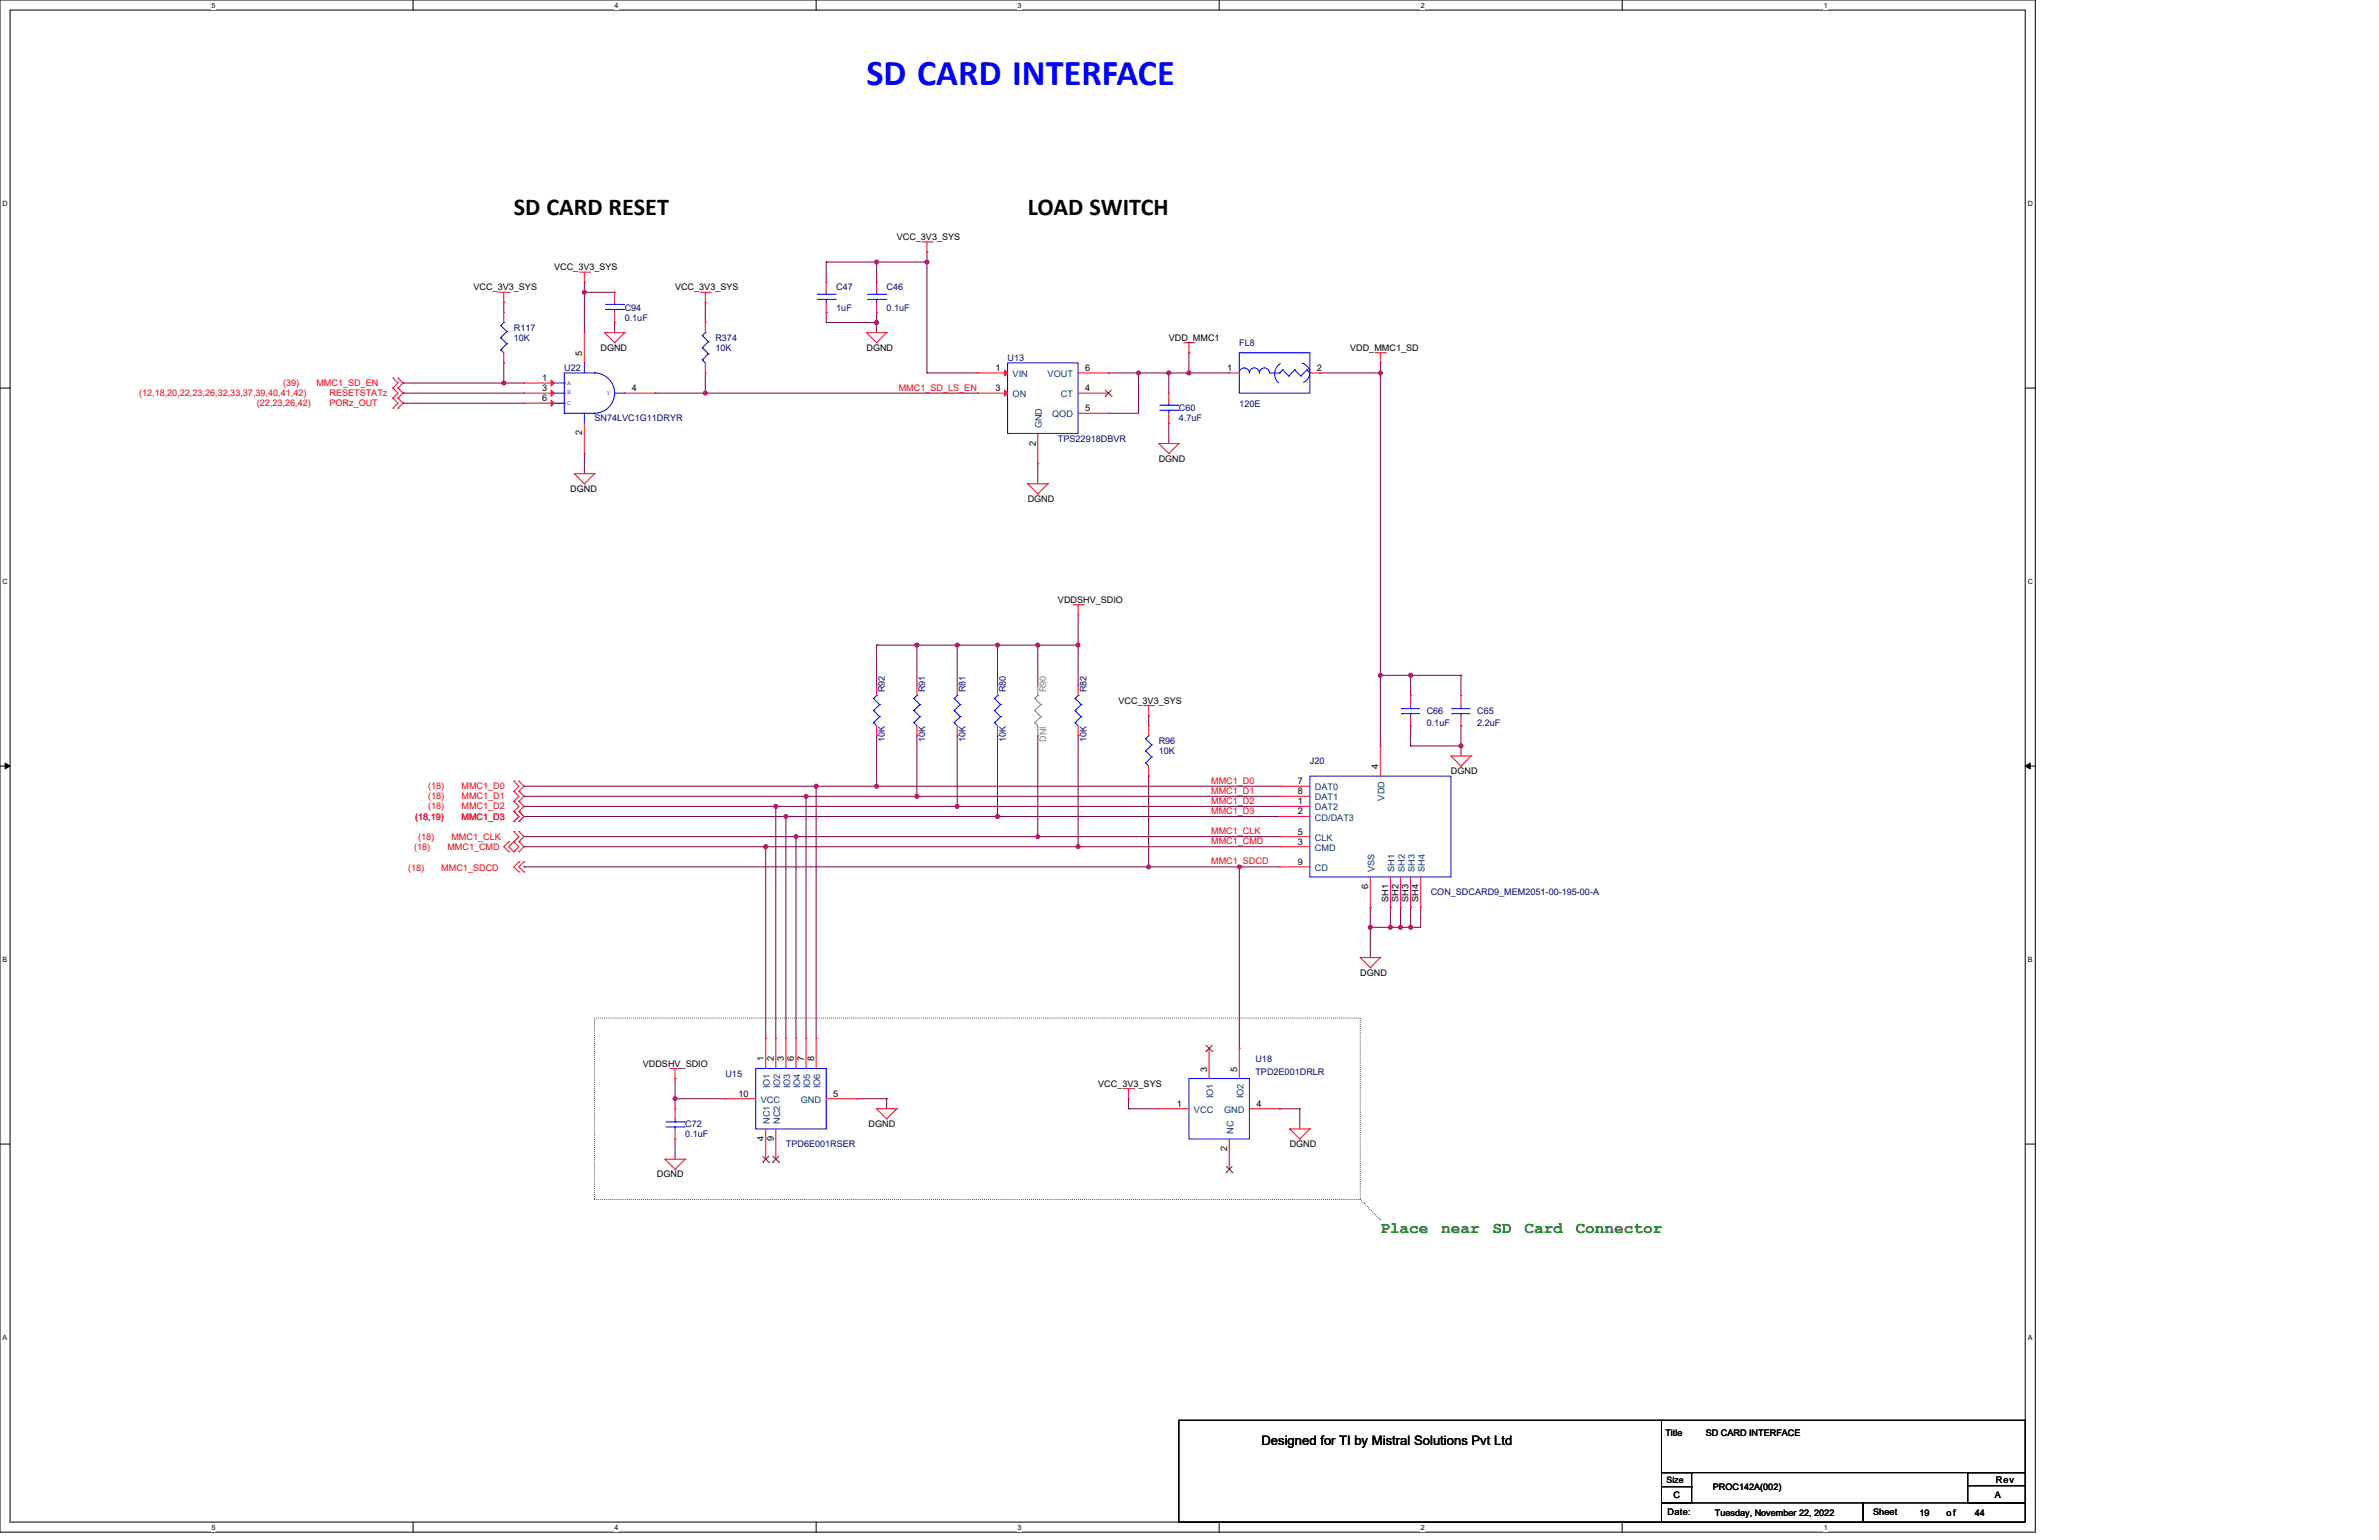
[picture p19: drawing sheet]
<svg xmlns="http://www.w3.org/2000/svg" width="432mm" height="279mm" viewBox="0 0 432 279" stroke-linecap="round" stroke-linejoin="round" font-family="sans-serif">
<defs><g id="words">
<text font-size="6.6" fill="#00f" x="157.3" y="15.4">SD CARD INTERFACE</text>
<g font-size="4.4">
<text x="93.3" y="38.9">SD CARD RESET</text>
<text x="186.5" y="38.9">LOAD SWITCH</text>
</g>
<g font-size="2.9" fill="#008000">
<text x="250.5" y="223.7">Place</text>
<text x="261.6" y="223.7">near</text>
<text x="270.9" y="223.7">SD</text>
<text x="276.7" y="223.7">Card</text>
<text x="286" y="223.7">Connector</text>
</g>
<text font-size="2.4" x="229" y="262.2">Designed for TI by Mistral Solutions Pvt Ltd</text>
<g font-size="1.6">
<text x="162.8" y="43.5">VCC_3V3_SYS</text>
<text x="86" y="52.7">VCC_3V3_SYS</text>
<text x="100.6" y="49">VCC_3V3_SYS</text>
<text x="122.5" y="52.7">VCC_3V3_SYS</text>
<text x="105.7" y="64.6" transform="rotate(-90 105.7 64.6)">5</text>
<text x="109" y="63.7">DGND</text>
<text x="157.3" y="63.7">DGND</text>
<text x="212.1" y="61.8">VDD_MMC1</text>
<text x="245.1" y="63.7">VDD_MMC1_SD</text>
<text x="98.4" y="69.1">1</text>
<text x="98.4" y="71">3</text>
<text x="114.7" y="71">4</text>
<text x="180.7" y="67.3">1</text>
<text x="180.7" y="71">3</text>
<text x="197" y="71">4</text>
<text x="197" y="67.3">6</text>
<text x="222.7" y="67.3">1</text>
<text x="239" y="67.3">2</text>
<text x="98.4" y="72.8">6</text>
<text x="197" y="74.6">5</text>
<text x="105.7" y="79" transform="rotate(-90 105.7 79)">2</text>
<text x="188" y="80.8" transform="rotate(-90 188 80.8)">2</text>
<text x="210.3" y="83.8">DGND</text>
<text x="103.5" y="89.3">DGND</text>
<text x="186.5" y="91.1">DGND</text>
<text x="192" y="109.4">VDDSHV_SDIO</text>
<text x="203" y="127.7">VCC_3V3_SYS</text>
<text x="235.5" y="142.3">7</text>
<text x="250.2" y="139.5" transform="rotate(-90 250.2 139.5)">4</text>
<text x="263.3" y="140.5">DGND</text>
<text x="235.5" y="145.9">1</text>
<text x="235.5" y="147.8">2</text>
<text x="235.5" y="144.1">8</text>
<text x="235.5" y="153.2">3</text>
<text x="235.5" y="151.4">5</text>
<text x="235.5" y="156.9">9</text>
<text x="248.3" y="161.3" transform="rotate(-90 248.3 161.3)">6</text>
<text x="252" y="163.6" transform="rotate(-90 252 163.6)">SH1</text>
<text x="253.8" y="163.6" transform="rotate(-90 253.8 163.6)">SH2</text>
<text x="255.7" y="163.6" transform="rotate(-90 255.7 163.6)">SH3</text>
<text x="257.5" y="163.6" transform="rotate(-90 257.5 163.6)">SH4</text>
<text x="246.9" y="177">DGND</text>
<text x="116.7" y="193.5">VDDSHV_SDIO</text>
<text x="138.6" y="192.6" transform="rotate(-90 138.6 192.6)">1</text>
<text x="140.4" y="192.6" transform="rotate(-90 140.4 192.6)">2</text>
<text x="142.3" y="192.6" transform="rotate(-90 142.3 192.6)">3</text>
<text x="144.1" y="192.6" transform="rotate(-90 144.1 192.6)">6</text>
<text x="145.9" y="192.6" transform="rotate(-90 145.9 192.6)">7</text>
<text x="147.8" y="192.6" transform="rotate(-90 147.8 192.6)">8</text>
<text x="199.3" y="197.2">VCC_3V3_SYS</text>
<text x="219.1" y="194.4" transform="rotate(-90 219.1 194.4)">3</text>
<text x="224.6" y="194.4" transform="rotate(-90 224.6 194.4)">5</text>
<text x="134" y="199">10</text>
<text x="151.2" y="199">5</text>
<text x="213.6" y="200.8">1</text>
<text x="228" y="200.8">4</text>
<text x="138.6" y="207" transform="rotate(-90 138.6 207)">4</text>
<text x="140.4" y="207" transform="rotate(-90 140.4 207)">9</text>
<text x="157.6" y="204.5">DGND</text>
<text x="222.7" y="208.9" transform="rotate(-90 222.7 208.9)">2</text>
<text x="234.1" y="208.1">DGND</text>
<text x="119.2" y="213.6">DGND</text>
<text x="302.3" y="260.6">Title</text>
<text x="309.6" y="260.6">SD CARD INTERFACE</text>
<text x="302.5" y="269">Size</text>
<text x="362.3" y="269">Rev</text>
<text x="302.7" y="274.9">Date:</text>
<text x="303.8" y="271.8">C</text>
<text x="310.9" y="270.3">PROC142A(002)</text>
<text x="311.3" y="275.1">Tuesday, November 22, 2022</text>
<text x="340" y="274.9">Sheet</text>
<text x="348.4" y="275.1">19</text>
<text x="353.3" y="275.1">of</text>
<text x="358.4" y="275.1">44</text>
<text x="362.1" y="271.8">A</text>
</g>
<g font-size="1.6" fill="#000080">
<text x="151.8" y="52.7">C47</text>
<text x="160.9" y="52.7">C46</text>
<text x="93.3" y="60">R117</text>
<text x="113.4" y="56.3">C94</text>
<text x="113.4" y="58.2">0.1uF</text>
<text x="151.8" y="56.3">1uF</text>
<text x="160.9" y="56.3">0.1uF</text>
<text x="93.3" y="61.8">10K</text>
<text x="129.8" y="61.8">R374</text>
<text x="129.8" y="63.7">10K</text>
<text x="182.9" y="65.5">U13</text>
<text x="224.9" y="62.7">FL8</text>
<text x="102.4" y="67.3">U22</text>
<text x="107.9" y="76.5">SN74LVC1G11DRYR</text>
<text x="214" y="74.6">C60</text>
<text x="214" y="76.5">4.7uF</text>
<text x="224.9" y="73.9">120E</text>
<text x="192" y="80.1">TPS22918DBVR</text>
<text x="160.6" y="125.6" transform="rotate(-90 160.6 125.6)">R92</text>
<text x="167.9" y="125.6" transform="rotate(-90 167.9 125.6)">R91</text>
<text x="175.3" y="125.6" transform="rotate(-90 175.3 125.6)">R81</text>
<text x="182.6" y="125.6" transform="rotate(-90 182.6 125.6)">R80</text>
<text x="197.2" y="125.6" transform="rotate(-90 197.2 125.6)">R82</text>
<text x="259" y="129.5">C66</text>
<text x="259" y="131.7">0.1uF</text>
<text x="268.1" y="129.5">C65</text>
<text x="268.1" y="131.7">2.2uF</text>
<text x="160.6" y="134.6" transform="rotate(-90 160.6 134.6)">10K</text>
<text x="167.9" y="134.6" transform="rotate(-90 167.9 134.6)">10K</text>
<text x="175.3" y="134.6" transform="rotate(-90 175.3 134.6)">10K</text>
<text x="182.6" y="134.6" transform="rotate(-90 182.6 134.6)">10K</text>
<text x="197.2" y="134.6" transform="rotate(-90 197.2 134.6)">10K</text>
<text x="210.3" y="135">R96</text>
<text x="210.3" y="136.8">10K</text>
<text x="237.7" y="138.6">J20</text>
<text x="259.7" y="162.4">CON_SDCARD9_MEM2051-00-195-00-A</text>
<text x="131.7" y="195.3">U15</text>
<text x="227.9" y="192.8">U18</text>
<text x="227.9" y="195">TPD2E001DRLR</text>
<text x="124.4" y="204.5">C72</text>
<text x="124.4" y="206.3">0.1uF</text>
<text x="142.6" y="208.1">TPD6E001RSER</text>
</g>
<g font-size="1.6" fill="#f00">
<text x="25.2" y="71.9">(12,18,20,22,23,26,32,33,37,39,40,41,42)</text>
<text x="51.4" y="70.1">(39)</text>
<text x="57.4" y="70.1">MMC1_SD_EN</text>
<text x="59.8" y="71.9">RESETSTATz</text>
<text x="163.1" y="70.9">MMC1_SD_LS_EN</text>
<text x="46.6" y="73.7">(22,23,26,42)</text>
<text x="59.8" y="73.7">PORz_OUT</text>
<text x="77.7" y="143.2">(18)</text>
<text x="83.8" y="143.2">MMC1_D0</text>
<text x="219.8" y="142.2">MMC1_D0</text>
<text x="75.3" y="148.7">(18,19)</text>
<text x="77.7" y="146.9">(18)</text>
<text x="77.7" y="145">(18)</text>
<text x="83.8" y="148.7">MMC1_D3</text>
<text x="83.8" y="146.9">MMC1_D2</text>
<text x="83.8" y="145">MMC1_D1</text>
<text x="219.8" y="145.9">MMC1_D2</text>
<text x="219.8" y="147.7">MMC1_D3</text>
<text x="219.8" y="144">MMC1_D1</text>
<text x="75.2" y="154.2">(18)</text>
<text x="75.9" y="152.4">(18)</text>
<text x="81.2" y="154.2">MMC1_CMD</text>
<text x="81.9" y="152.4">MMC1_CLK</text>
<text x="219.8" y="153.2">MMC1_CMD</text>
<text x="219.8" y="151.3">MMC1_CLK</text>
<text x="74.1" y="158">(18)</text>
<text x="80.1" y="158">MMC1_SDCD</text>
<text x="219.8" y="156.8">MMC1_SDCD</text>
</g>
<g font-size="1.6" fill="#004080">
<text x="183.8" y="68.4">VIN</text>
<text x="190.1" y="68.4">VOUT</text>
<text x="183.8" y="72.1">ON</text>
<text x="189.1" y="77.7" transform="rotate(-90 189.1 77.7)">GND</text>
<text x="191" y="75.7">QOD</text>
<text x="192.5" y="72.1">CT</text>
<text x="238.7" y="143.4">DAT0</text>
<text x="238.7" y="147">DAT2</text>
<text x="238.7" y="148.9">CD/DAT3</text>
<text x="238.7" y="145.2">DAT1</text>
<text x="251.3" y="145.2" transform="rotate(-90 251.3 145.2)">VDD</text>
<text x="238.7" y="154.4">CMD</text>
<text x="238.7" y="152.5">CLK</text>
<text x="238.7" y="158">CD</text>
<text x="249.5" y="158.2" transform="rotate(-90 249.5 158.2)">VSS</text>
<text x="253.1" y="158.2" transform="rotate(-90 253.1 158.2)">SH1</text>
<text x="255" y="158.2" transform="rotate(-90 255 158.2)">SH2</text>
<text x="256.8" y="158.2" transform="rotate(-90 256.8 158.2)">SH3</text>
<text x="258.6" y="158.2" transform="rotate(-90 258.6 158.2)">SH4</text>
<text x="139.7" y="197.4" transform="rotate(-90 139.7 197.4)">IO1</text>
<text x="141.6" y="197.4" transform="rotate(-90 141.6 197.4)">IO2</text>
<text x="143.4" y="197.4" transform="rotate(-90 143.4 197.4)">IO3</text>
<text x="145.2" y="197.4" transform="rotate(-90 145.2 197.4)">IO4</text>
<text x="147.1" y="197.4" transform="rotate(-90 147.1 197.4)">IO5</text>
<text x="148.9" y="197.4" transform="rotate(-90 148.9 197.4)">IO6</text>
<text x="138.1" y="200.1">VCC</text>
<text x="139.7" y="203.9" transform="rotate(-90 139.7 203.9)">NC1</text>
<text x="141.6" y="203.9" transform="rotate(-90 141.6 203.9)">NC2</text>
<text x="145.4" y="200.1">GND</text>
<text x="216.7" y="201.9">VCC</text>
<text x="220.2" y="199.3" transform="rotate(-90 220.2 199.3)">IO1</text>
<text x="222.2" y="201.9">GND</text>
<text x="225.7" y="199.3" transform="rotate(-90 225.7 199.3)">IO2</text>
<text x="223.9" y="205.7" transform="rotate(-90 223.9 205.7)">NC</text>
</g>
<g font-size="1.6" fill="#808080">
<text x="189.9" y="125.6" transform="rotate(-90 189.9 125.6)">R90</text>
<text x="189.9" y="134.6" transform="rotate(-90 189.9 134.6)">DNI</text>
</g>
<g font-size="1.3">
<text x="38.4" y="1.4">5</text>
<text x="111.6" y="1.4">4</text>
<text x="184.7" y="1.4">3</text>
<text x="257.9" y="1.4">2</text>
<text x="331" y="1.4">1</text>
<text x=".5" y="37.3">D</text>
<text x="368" y="37.3">D</text>
<text x=".5" y="105.9">C</text>
<text x="368" y="105.9">C</text>
<text x=".5" y="174.4">B</text>
<text x="368" y="174.4">B</text>
<text x=".5" y="243">A</text>
<text x="368" y="243">A</text>
<text x="38.4" y="277.5">5</text>
<text x="111.6" y="277.5">4</text>
<text x="184.7" y="277.5">3</text>
<text x="257.9" y="277.5">2</text>
<text x="331" y="277.5">1</text>
</g>
<g font-size="1.2" fill="#00f">
<text x="103" y="71.6">B</text>
<text x="103" y="69.9">A</text>
<text x="110.1" y="71.7">Y</text>
<text x="103" y="73.6">C</text>
</g>
</g></defs>
<path d="M0 0h369.4v278h-369.4zM1.8 1.8h365.8v274.3h-365.8z" fill="none" stroke="#000" stroke-width=".18"/>
<g fill="#fff">
<path d="M38.4 .2h.7v1.4h-.7z"/>
<path d="M38.4 276.3h.7v1.5h-.7z"/>
</g>
<path d="M75 0v1.8M75 276.1v1.9" fill="none" stroke="#000" stroke-width=".18"/>
<g fill="#fff">
<path d="M111.6 .2h.7v1.4h-.7z"/>
<path d="M111.6 276.3h.7v1.5h-.7z"/>
</g>
<path d="M148.1 0v1.8M148.1 276.1v1.9" fill="none" stroke="#000" stroke-width=".18"/>
<g fill="#fff">
<path d="M184.7 .2h.7v1.4h-.7z"/>
<path d="M184.7 276.3h.7v1.5h-.7z"/>
</g>
<path d="M221.3 0v1.8M221.3 276.1v1.9" fill="none" stroke="#000" stroke-width=".18"/>
<g fill="#fff">
<path d="M257.9 .2h.7v1.4h-.7z"/>
<path d="M257.9 276.3h.7v1.5h-.7z"/>
</g>
<path d="M294.4 0v1.8M294.4 276.1v1.9" fill="none" stroke="#000" stroke-width=".18"/>
<g fill="#fff">
<path d="M331 .2h.7v1.4h-.7z"/>
<path d="M331 276.3h.7v1.5h-.7z"/>
<path d="M.5 36.1h.9v1.5h-.9z"/>
<path d="M368 36.1h1v1.5h-1z"/>
<path d="M.5 104.7h.9v1.5h-.9z"/>
<path d="M368 104.7h1v1.5h-1z"/>
</g>
<path d="M0 70.4h1.8M367.6 70.4h1.8" fill="none" stroke="#000" stroke-width=".18"/>
<g fill="#fff">
<path d="M.5 173.3h.8v1.4h-.8z"/>
<path d="M368 173.3h.9v1.4h-.9z"/>
</g>
<path d="M0 139h1.8M.9 138.5l.9 .5-.9 .5zM367.6 139l.9-.5v1zM367.6 139h1.8" fill="none" stroke="#000" stroke-width=".18"/>
<path d="M.9 138.5l.9 .5-.9 .5zM367.6 139l.9-.5v1z" fill="#000"/>
<g fill="#fff">
<path d="M.5 241.9h.8v1.4h-.8z"/>
<path d="M368 241.9h.9v1.4h-.9z"/>
</g>
<path d="M0 207.6h1.8M367.6 207.6h1.8" fill="none" stroke="#000" stroke-width=".18"/>
<path d="M107.9 184.7h139v32.9h-139zM246.9 217.6l3.6 3.7M250.5 221.3h.1" fill="none" stroke="#000" stroke-width=".18" stroke-dasharray="0 .4"/>
<path d="M166.4 117h.1M166.4 117h7.3M159.1 133.5h.1M159.1 133.5v9.1" fill="none" stroke="#800040" stroke-width=".18"/>
<circle cx="159.1" cy="142.6" r=".36" fill="#f0f"/>
<circle cx="159.1" cy="142.6" r=".36" fill="none" stroke="#f0f" stroke-width=".18"/>
<path d="M195.7 117h.1M195.7 117v7.4" fill="none" stroke="#800040" stroke-width=".18"/>
<circle cx="195.7" cy="117" r=".36" fill="#f0f"/>
<circle cx="195.7" cy="117" r=".36" fill="none" stroke="#f0f" stroke-width=".18"/>
<path d="M173.7 117h.1M173.7 117v7.4" fill="none" stroke="#800040" stroke-width=".18"/>
<circle cx="173.7" cy="117" r=".36" fill="#f0f"/>
<circle cx="173.7" cy="117" r=".36" fill="none" stroke="#f0f" stroke-width=".18"/>
<path d="M166.4 117h.1M166.4 117v7.4M181.1 117h.1M181.1 117v7.4" fill="none" stroke="#800040" stroke-width=".18"/>
<circle cx="166.4" cy="117" r=".36" fill="#f0f"/>
<circle cx="166.4" cy="117" r=".36" fill="none" stroke="#f0f" stroke-width=".18"/>
<path d="M173.7 117h.1M173.7 117h7.4M195.7 117h.1M195.7 111.6v5.4M166.4 133.5h.1M166.4 133.5v11M181.1 133.5h.1M181.1 133.5v14.6M195.7 133.5h.1M195.7 133.5v20.1" fill="none" stroke="#800040" stroke-width=".18"/>
<circle cx="181" cy="148.1" r=".36" fill="#f0f"/>
<circle cx="181" cy="148.1" r=".36" fill="none" stroke="#f0f" stroke-width=".18"/>
<path d="M173.7 133.5h.1M173.7 133.5v12.8" fill="none" stroke="#800040" stroke-width=".18"/>
<circle cx="173.7" cy="146.3" r=".36" fill="#f0f"/>
<circle cx="173.7" cy="146.3" r=".36" fill="none" stroke="#f0f" stroke-width=".18"/>
<path d="M181.1 117h.1M181.1 117h7.3" fill="none" stroke="#800040" stroke-width=".18"/>
<circle cx="188.4" cy="117" r=".36" fill="#f0f"/>
<circle cx="188.4" cy="117" r=".36" fill="none" stroke="#f0f" stroke-width=".18"/>
<circle cx="181" cy="117" r=".36" fill="#f0f"/>
<circle cx="181" cy="117" r=".36" fill="none" stroke="#f0f" stroke-width=".18"/>
<g fill="none" stroke="#800040" stroke-width=".18">
<path d="M250.5 65.8h.1M250.5 65.8v1.9M159.1 117h.1M159.1 117h7.3M159.1 117v7.4M95.1 151.8h.1M95.1 151.8h49.4M159.1 142.6h.1M159.1 142.6h73.2M166.4 144.5h.1M166.4 144.5h65.9M173.7 146.3h.1"/>
<path d="M173.7 146.3h58.6M181.1 148.1h.1M181.1 148.1h51.2M195.7 153.6h.1M195.7 153.6h36.6"/>
</g>
<circle cx="166.4" cy="144.5" r=".36" fill="#f0f"/>
<circle cx="166.4" cy="144.5" r=".36" fill="none" stroke="#f0f" stroke-width=".18"/>
<path d="M95.1 142.6h.1M95.1 148.1h.1M95.1 146.3h.1M95.1 142.6h53M95.1 148.1h47.5M95.1 146.3h45.7" fill="none" stroke="#800040" stroke-width=".18"/>
<circle cx="140.8" cy="146.3" r=".36" fill="#f0f"/>
<circle cx="140.8" cy="146.3" r=".36" fill="none" stroke="#f0f" stroke-width=".18"/>
<path d="M95.1 144.5h.1M95.1 157.3h.1M95.1 144.5h51.2M95.1 157.3h113.4" fill="none" stroke="#800040" stroke-width=".18"/>
<circle cx="208.5" cy="157.3" r=".36" fill="#f0f"/>
<circle cx="208.5" cy="157.3" r=".36" fill="none" stroke="#f0f" stroke-width=".18"/>
<path d="M91.4 54.9h.1M91.4 54.9v1.8M106.1 51.2h.1M106.1 53h.1M106.1 51.2v9.1M106.1 53h5.5M73.2 71.3h.1M73.2 71.3h21.9" fill="none" stroke="#800040" stroke-width=".18"/>
<circle cx="106.1" cy="53" r=".36" fill="#f0f"/>
<circle cx="106.1" cy="53" r=".36" fill="none" stroke="#f0f" stroke-width=".18"/>
<path d="M111.6 58.5h.1M111.6 58.5v1.8M73.2 73.2h.1M73.2 73.2h21.9M128 71.3h.1M128 67.7h.1M128 71.3h49.4M128 67.7v3.6" fill="none" stroke="#800040" stroke-width=".18"/>
<circle cx="128" cy="71.3" r=".36" fill="#f0f"/>
<circle cx="128" cy="71.3" r=".36" fill="none" stroke="#f0f" stroke-width=".18"/>
<path d="M128 54.9h.1M128 54.9v3.6M150 47.5h.1M150 47.5h9.1M159.1 56.7h.1M159.1 56.7v1.8M106.1 82.3h.1M106.1 82.3v3.7" fill="none" stroke="#800040" stroke-width=".18"/>
<circle cx="159.1" cy="58.5" r=".36" fill="#f0f"/>
<circle cx="159.1" cy="58.5" r=".36" fill="none" stroke="#f0f" stroke-width=".18"/>
<path d="M168.2 45.7h.1M168.2 47.5h.1M168.2 45.7v22" fill="none" stroke="#800040" stroke-width=".18"/>
<circle cx="168.2" cy="47.5" r=".36" fill="#f0f"/>
<circle cx="168.2" cy="47.5" r=".36" fill="none" stroke="#f0f" stroke-width=".18"/>
<path d="M159.1 47.5h.1M159.1 47.5h9.1" fill="none" stroke="#800040" stroke-width=".18"/>
<circle cx="159.1" cy="47.5" r=".36" fill="#f0f"/>
<circle cx="159.1" cy="47.5" r=".36" fill="none" stroke="#f0f" stroke-width=".18"/>
<g fill="none" stroke="#800040" stroke-width=".18">
<path d="M150 58.5h.1M150 58.5h9.1M159.1 58.5h.1M159.1 47.5h.1M159.1 47.5v3.7M159.1 58.5v1.8M168.2 67.7h.1M168.2 67.7h9.2M201.2 67.7h.1M201.2 75h.1M201.2 67.7h5.5M206.7 67.7h.1"/>
<path d="M206.7 67.7v7.3h-5.5M212.1 76.8h.1M212.1 76.8v3.7M215.8 64h.1M215.8 64v3.7M188.4 84.1h.1M188.4 84.1v3.7"/>
</g>
<circle cx="206.6" cy="67.7" r=".36" fill="#f0f"/>
<circle cx="206.6" cy="67.7" r=".36" fill="none" stroke="#f0f" stroke-width=".18"/>
<path d="M150 47.5h.1M150 56.7h.1M150 47.5v3.7M150 56.7v1.8M206.7 67.7h.1M206.7 67.7h5.4M250.5 122.5h.1M250.5 122.5h5.5" fill="none" stroke="#800040" stroke-width=".18"/>
<circle cx="256" cy="122.5" r=".36" fill="#f0f"/>
<circle cx="256" cy="122.5" r=".36" fill="none" stroke="#f0f" stroke-width=".18"/>
<g fill="none" stroke="#800040" stroke-width=".18">
<path d="M250.5 122.5h.1M250.5 122.5v12.8M256 122.5h.1M256 131.7h.1M256 135.3h.1M256 122.5v3.7M256 131.7v3.6M256 122.5h9.2M256 135.3h9.2M265.2 122.5h.1M265.2 131.7h.1M265.2 135.3h.1"/>
<path d="M265.2 122.5v3.7M265.2 131.7v5.5"/>
</g>
<circle cx="265.2" cy="135.3" r=".36" fill="#f0f"/>
<circle cx="265.2" cy="135.3" r=".36" fill="none" stroke="#f0f" stroke-width=".18"/>
<path d="M248.7 164.6h.1M248.7 164.6v3.6M254.2 164.6h.1M254.2 168.2h.1M254.2 164.6v3.6M254.2 168.2h1.8" fill="none" stroke="#800040" stroke-width=".18"/>
<circle cx="256" cy="168.2" r=".36" fill="#f0f"/>
<circle cx="256" cy="168.2" r=".36" fill="none" stroke="#f0f" stroke-width=".18"/>
<circle cx="254.2" cy="168.2" r=".36" fill="#f0f"/>
<circle cx="254.2" cy="168.2" r=".36" fill="none" stroke="#f0f" stroke-width=".18"/>
<path d="M256 164.6h.1M256 164.6v3.6M122.5 195.7h.1M122.5 195.7v3.6" fill="none" stroke="#800040" stroke-width=".18"/>
<circle cx="122.5" cy="199.3" r=".36" fill="#f0f"/>
<circle cx="122.5" cy="199.3" r=".36" fill="none" stroke="#f0f" stroke-width=".18"/>
<path d="M139 153.6h.1M139 153.6v34.8M140.8 146.3h.1M140.8 146.3v42.1M142.6 148.1h.1M142.6 148.1v40.3M144.5 151.8h.1M144.5 151.8v36.6M160.9 199.3h.1M160.9 199.3v1.9M122.5 206.7h.1M122.5 206.7v3.6" fill="none" stroke="#800040" stroke-width=".18"/>
<circle cx="142.6" cy="148.1" r=".36" fill="#f0f"/>
<circle cx="142.6" cy="148.1" r=".36" fill="none" stroke="#f0f" stroke-width=".18"/>
<path d="M148.1 142.6h.1M148.1 142.6v45.8" fill="none" stroke="#800040" stroke-width=".18"/>
<circle cx="148.1" cy="142.6" r=".36" fill="#f0f"/>
<circle cx="148.1" cy="142.6" r=".36" fill="none" stroke="#f0f" stroke-width=".18"/>
<path d="M139 153.6h.1M139 153.6h56.7M122.5 199.3h.1M122.5 199.3h9.2M155.4 199.3h.1M155.4 199.3h5.5" fill="none" stroke="#800040" stroke-width=".18"/>
<circle cx="195.7" cy="153.6" r=".36" fill="#f0f"/>
<circle cx="195.7" cy="153.6" r=".36" fill="none" stroke="#f0f" stroke-width=".18"/>
<circle cx="139" cy="153.6" r=".36" fill="#f0f"/>
<circle cx="139" cy="153.6" r=".36" fill="none" stroke="#f0f" stroke-width=".18"/>
<path d="M140.8 146.3h.1M140.8 146.3h32.9M142.6 148.1h.1M142.6 148.1h38.5M144.5 151.8h.1M144.5 151.8h43.9" fill="none" stroke="#800040" stroke-width=".18"/>
<circle cx="144.5" cy="151.8" r=".36" fill="#f0f"/>
<circle cx="144.5" cy="151.8" r=".36" fill="none" stroke="#f0f" stroke-width=".18"/>
<path d="M146.3 144.5h.1M146.3 144.5v43.9M148.1 142.6h.1M148.1 142.6h11" fill="none" stroke="#800040" stroke-width=".18"/>
<circle cx="146.3" cy="144.5" r=".36" fill="#f0f"/>
<circle cx="146.3" cy="144.5" r=".36" fill="none" stroke="#f0f" stroke-width=".18"/>
<path d="M212.1 67.7h.1M212.1 67.7v3.6M146.3 144.5h.1M146.3 144.5h20.1M122.5 199.3h.1M122.5 199.3v1.9" fill="none" stroke="#800040" stroke-width=".18"/>
<circle cx="212.1" cy="67.7" r=".36" fill="#f0f"/>
<circle cx="212.1" cy="67.7" r=".36" fill="none" stroke="#f0f" stroke-width=".18"/>
<path d="M239.6 67.7h.1M239.6 67.7h10.9M250.5 67.7h.1M250.5 67.7v54.8" fill="none" stroke="#800040" stroke-width=".18"/>
<circle cx="250.5" cy="122.5" r=".36" fill="#f0f"/>
<circle cx="250.5" cy="122.5" r=".36" fill="none" stroke="#f0f" stroke-width=".18"/>
<circle cx="250.5" cy="67.7" r=".36" fill="#f0f"/>
<circle cx="250.5" cy="67.7" r=".36" fill="none" stroke="#f0f" stroke-width=".18"/>
<path d="M215.8 67.7h.1M215.8 67.7h7.3" fill="none" stroke="#800040" stroke-width=".18"/>
<circle cx="215.8" cy="67.7" r=".36" fill="#f0f"/>
<circle cx="215.8" cy="67.7" r=".36" fill="none" stroke="#f0f" stroke-width=".18"/>
<path d="M188.4 117h.1M188.4 117h7.3M188.4 117v7.4M188.4 133.5h.1M188.4 133.5v18.3" fill="none" stroke="#800040" stroke-width=".18"/>
<circle cx="188.4" cy="151.8" r=".36" fill="#f0f"/>
<circle cx="188.4" cy="151.8" r=".36" fill="none" stroke="#f0f" stroke-width=".18"/>
<path d="M73.2 69.5h.1M73.2 69.5h21.9M91.4 65.8h.1M91.4 69.5h.1M91.4 65.8v3.7M188.4 151.8h.1M188.4 151.8h43.9" fill="none" stroke="#800040" stroke-width=".18"/>
<circle cx="91.4" cy="69.5" r=".36" fill="#f0f"/>
<circle cx="91.4" cy="69.5" r=".36" fill="none" stroke="#f0f" stroke-width=".18"/>
<g fill="none" stroke="#800040" stroke-width=".18">
<path d="M118.9 71.3h.1M118.9 71.3h9.1M212.1 67.7h.1M212.1 67.7h3.7M208.5 129.8h.1M208.5 129.8v1.9M95.1 153.6h.1M95.1 153.6h43.9M208.5 140.8h.1M208.5 157.3h.1M208.5 140.8v16.5M208.5 157.3h16.4"/>
<path d="M224.9 157.3h.1M224.9 157.3v32.9M204.8 199.3h.1M204.8 199.3v1.9M204.8 201.2h.1M204.8 201.2h5.5M232.3 201.2h.1M232.3 201.2h3.6M235.9 201.2h.1M235.9 201.2v3.6"/>
</g>
<circle cx="224.9" cy="157.3" r=".36" fill="#f0f"/>
<circle cx="224.9" cy="157.3" r=".36" fill="none" stroke="#f0f" stroke-width=".18"/>
<path d="M224.9 157.3h.1M224.9 157.3h7.4M248.7 168.2h.1M248.7 168.2h5.5M252.4 164.6h.1M252.4 168.2h.1M252.4 164.6v3.6M256 168.2h.1M257.9 164.6h.1M257.9 164.6v3.6h-1.9" fill="none" stroke="#800040" stroke-width=".18"/>
<circle cx="252.4" cy="168.2" r=".36" fill="#f0f"/>
<circle cx="252.4" cy="168.2" r=".36" fill="none" stroke="#f0f" stroke-width=".18"/>
<circle cx="248.7" cy="168.2" r=".36" fill="#f0f"/>
<circle cx="248.7" cy="168.2" r=".36" fill="none" stroke="#f0f" stroke-width=".18"/>
<path d="M248.7 168.2h.1M248.7 168.2v5.5" fill="none" stroke="#800040" stroke-width=".18"/>
<g fill="none" stroke="#f00" stroke-width=".18">
<path d="M90.5 53h1.9M91.4 54.9h.1M91.4 56.7h.1M91.4 53v1.9M91.4 56.7v1.8M92.4 53h.1M105.2 49.4h1.8M106.1 51.2h.1M106.1 49.4v1.8M107 49.4h.1M127.1 53h1.8M128 54.9h.1"/>
<path d="M128 53v1.9M128.9 53h.1M167.3 43.9h1.9M168.2 45.7h.1M168.2 43.9v1.8M169.2 43.9h.1M71.3 70.4h.1M71.3 68.6h.1M71.3 72.2h.1M71.3 74.1h.1M71.3 68.6l.9 .9-.9 .9M71.3 70.4l.9 .9-.9 .9"/>
<path d="M71.3 72.2l.9 1-.9 .9M72.2 68.6h.1M72.2 70.4h.1M72.2 72.2h.1M72.2 74.1h.1M72.2 68.6l1 .9-1 .9M72.2 70.4l1 .9-1 .9M72.2 72.2l1 1-1 .9M91.4 65.8h.1M91.4 64v1.8M109.7 60.3h.1M109.7 60.3h3.7"/>
<path d="M109.7 60.3l1.9 1.9M111.6 62.2h.1M113.4 60.3h.1M113.4 60.3l-1.8 1.9M157.3 60.3h.1M157.3 60.3h3.6M157.3 60.3l1.8 1.9M159.1 62.2h.1M160.9 60.3h.1M160.9 60.3l-1.8 1.9M214.9 62.2h1.8M215.8 64h.1"/>
<path d="M215.8 62.2v1.8M216.7 62.2h.1M249.6 64h1.9M250.5 65.8h.1M250.5 64v1.8M251.5 64h.1M104.2 86h.1M104.2 86h3.7M104.2 86l1.9 1.8M106.1 87.8h.1M107.9 86h.1M107.9 86l-1.8 1.8"/>
<path d="M186.5 87.8h.1M186.5 87.8h3.7M186.5 87.8l1.9 1.8M188.4 89.6h.1M190.2 87.8h.1M190.2 87.8l-1.8 1.8M210.3 80.5h.1M210.3 80.5h3.7M210.3 80.5l1.8 1.8M212.1 82.3h.1M214 80.5h.1M214 80.5l-1.9 1.8"/>
<path d="M194.8 109.7h1.8M195.7 111.6h.1M195.7 109.7v1.9M196.6 109.7h.1M159.1 133.5h.1M159.1 124.4h.1M159.1 124.4v1.8M159.1 131.7v1.8M166.4 133.5h.1M166.4 124.4h.1M166.4 124.4v1.8M166.4 131.7v1.8"/>
<path d="M195.7 133.5h.1M195.7 124.4h.1M195.7 124.4v1.8M195.7 131.7v1.8M207.6 128h1.8M208.5 129.8h.1M208.5 128v1.8M209.4 128h.1M263.3 137.2h.1M263.3 137.2h3.7M263.3 137.2l1.9 1.8M265.2 139h.1"/>
<path d="M265.2 131.7h.1M265.2 126.2h.1M265.2 126.2v1.8M265.2 129.8v1.9M267 137.2h.1M267 137.2l-1.8 1.8M92.4 152.7h.1M92.4 154.5h.1M92.4 152.7l-1 .9 1 .9M93.3 143.6h.1M93.3 141.7h.1M93.3 149h.1"/>
<path d="M93.3 147.2h.1M93.3 145.4h.1M93.3 152.7h.1M93.3 150.9h.1M93.3 154.5h.1M93.3 141.7l.9 .9-.9 1M93.3 147.2l.9 .9-.9 .9M93.3 145.4l.9 .9-.9 .9M93.3 143.6l.9 .9-.9 .9M93.3 150.9l.9 .9-1.8 1.8 .9 .9M93.3 152.7l.9 .9-.9 .9M94.2 141.7h.1"/>
<path d="M94.2 143.6h.1M94.2 147.2h.1M94.2 149h.1M94.2 145.4h.1M94.2 150.9h.1M94.2 152.7h.1M94.2 156.4h.1M94.2 158.2h.1M94.2 154.5h.1M94.2 141.7l.9 .9-.9 1M94.2 147.2l.9 .9-.9 .9M94.2 145.4l.9 .9-.9 .9"/>
<path d="M94.2 143.6l.9 .9-.9 .9M94.2 150.9l.9 .9-.9 .9M94.2 156.4l-.9 .9 .9 .9M94.2 152.7l.9 .9-.9 .9M95.1 156.4h.1M95.1 158.2h.1M95.1 156.4l-.9 .9 .9 .9M246.9 173.7h.1M246.9 173.7h3.6M246.9 173.7l1.8 1.9M248.7 175.6h.1M250.5 173.7h.1"/>
<path d="M250.5 173.7l-1.8 1.9M121.6 193.9h.1M121.6 193.9h1.8M122.5 195.7h.1M122.5 193.9v1.8M203.9 197.5h1.8M204.8 199.3h.1M204.8 197.5v1.8M205.7 197.5h.1M120.7 210.3h.1M120.7 210.3h3.7M120.7 210.3l1.8 1.8"/>
<path d="M122.5 212.1h.1M124.4 210.3h.1M124.4 210.3l-1.9 1.8M159.1 201.2h.1M159.1 201.2h3.7M159.1 201.2l1.8 1.8M160.9 203h.1M162.8 201.2h.1M162.8 201.2l-1.9 1.8M234.1 204.8h.1M234.1 204.8h3.6M234.1 204.8l1.8 1.9"/>
<path d="M235.9 206.7h.1M237.7 204.8h.1M237.7 204.8l-1.8 1.9"/>
</g>
<g fill="none" stroke="#000" stroke-width=".18">
<path d="M214 257.7h.1M214 257.7h87.8M214 257.7v18.4M301.6 257.7h66v9.5h-66zM214 276.1h.1M214.2 276.1h.1M214.2 276.1h87.7M301.6 267.2h5.5v5.5h-5.5zM301.6 272.7h36.5v3.4h-36.5zM301.6 269.7h5.5M307.1 269.7h.1M338.1 272.7h29.5v3.4h-29.5z"/>
<path d="M357.2 267.2h10.4v5.5h-10.4zM357.3 269.6h.1M357.3 269.6h10.3"/>
</g>
<g fill="none" stroke="#00f" stroke-width=".18">
<path d="M90.9 59.1h.1M90.9 59.1l1.1 1.1M91.4 58.5h.1M91.4 58.5l-.5 .6M90.9 63.5h.1M90.9 61.3h.1M90.9 63.5l.5 .5M90.9 61.3l1.1 1.1M92 62.4h.1M92 60.2h.1M92 62.4l-1.1 1.1M92 60.2l-1.1 1.1"/>
<path d="M100.6 71.3h1.8M100.6 69.5h1.8M100.6 73.2h1.8M102.4 75h.1M102.4 69.5h.1M102.4 71.3h.1M102.4 73.2h.1M102.4 75h5.5M106.1 65.8h.1M106.1 75h.1M106.1 65.8v1.9M106.1 75v1.8"/>
<path d="M107.9 67.7h.1M107.9 75h.1M107.9 67.7a3.7 3.7 0 0 1 3.6 3.6 3.7 3.7 0 0 1-3.6 3.7M107.9 67.7h-5.5v7.3M111.6 71.3h1.8M113.4 71.3h.1M158.6 131.1h.1M158.6 128.9h.1M158.6 126.7h.1M158.6 131.1l.5 .6M158.6 128.9l1.1 1.1M158.6 126.7l1.1 1.1"/>
<path d="M159.1 126.2h.1M159.1 126.2l-.5 .5M159.7 130h.1M159.7 127.8h.1M159.7 130l-1.1 1.1M159.7 127.8l-1.1 1.1M165.9 131.1h.1M165.9 128.9h.1M165.9 126.7h.1M165.9 131.1l.5 .6M165.9 128.9l1.1 1.1M165.9 126.7l1.1 1.1"/>
<path d="M166.4 126.2h.1M166.4 126.2l-.5 .5M167 130h.1M167 127.8h.1M167 130l-1.1 1.1M167 127.8l-1.1 1.1M195.1 131.1h.1M195.1 128.9h.1M195.1 126.7h.1M195.1 131.1l.6 .6M195.1 128.9l1.1 1.1M195.1 126.7l1.1 1.1"/>
<path d="M195.7 126.2h.1M195.7 126.2l-.6 .5M196.2 130h.1M196.2 127.8h.1M196.2 130l-1.1 1.1M196.2 127.8l-1.1 1.1M263.5 128.6h.1M263.5 129.5h.1M263.5 128.6h3.3M263.5 129.5h3.3M265.2 129.5h.1M265.2 128.6h.1"/>
<path d="M265.2 128v.6M265.2 129.5v.3"/>
</g>
<g fill="none" stroke="#808080" stroke-width=".18">
<path d="M187.8 131.1h.1M187.8 128.9h.1M187.8 126.7h.1M187.8 131.1l.6 .6v1.8M187.8 128.9l1.1 1.1M187.8 126.7l1.1 1.1M188.4 126.2h.1M188.4 133.5h.1M188.4 124.4h.1M188.4 126.2l-.6 .5M188.4 124.4v1.8M188.9 130h.1"/>
<path d="M188.9 127.8h.1M188.9 130l-1.1 1.1M188.9 127.8l-1.1 1.1"/>
</g>
<path d="M100 68.9l.6 .6-.6 .5z" fill="#f00"/>
<path d="M95.1 69.5h.1M95.1 69.5h5.5M100 68.9l.6 .6-.6 .5zM106.1 76.8v5.5M106.1 82.3h.1" fill="none" stroke="#f00" stroke-width=".18"/>
<path d="M100 70.8l.6 .5-.6 .6z" fill="#f00"/>
<path d="M95.1 71.3h.1M95.1 71.3h5.5M100 70.8l.6 .5-.6 .6zM106.1 60.3h.1M106.1 60.3v5.5M113.4 71.3h5.5M118.9 71.3h.1" fill="none" stroke="#f00" stroke-width=".18"/>
<path d="M100 72.6l.6 .6-.6 .5z" fill="#f00"/>
<g fill="none" stroke="#f00" stroke-width=".18">
<path d="M111.6 53h.1M111.6 58.5h.1M111.6 53v1.9M111.6 56.7v1.8M128 58.5h.1M128 58.5v1.8M150 51.2h.1M150 56.7h.1M150 51.2v1.8M150 54.9v1.8M159.1 51.2h.1M159.1 56.7h.1"/>
<path d="M159.1 51.2v1.8M159.1 54.9v1.8M95.1 73.2h.1M95.1 73.2h5.5M100 72.6l.6 .6-.6 .5zM128 67.7h.1M128 65.8v1.9M212.1 71.3h.1M212.1 76.8h.1M212.1 71.3v1.9M212.1 75v1.8M223.1 67.7h.1"/>
<path d="M223.1 67.7h1.8M237.7 67.7h1.9M239.6 67.7h.1M173.7 133.5h.1M173.7 124.4h.1M173.7 124.4v1.8M173.7 131.7v1.8M181.1 133.5h.1M181.1 124.4h.1M181.1 124.4v1.8M181.1 131.7v1.8M208.5 131.7h.1"/>
<path d="M208.5 131.7v1.8M208.5 139v1.8M250.5 135.3h.1M250.5 135.3v5.5M256 131.7h.1M256 126.2h.1M256 126.2v1.8M256 129.8v1.9M208.5 140.8h.1M232.3 146.3h.1M232.3 148.1h.1M232.3 153.6h.1"/>
<path d="M232.3 151.8h.1M232.3 157.3h.1M232.3 142.6h.1M232.3 144.5h.1M232.3 146.3h5.4M232.3 148.1h5.4M232.3 153.6h5.4M232.3 151.8h5.4M232.3 157.3h5.4M232.3 142.6h5.4M232.3 144.5h5.4M248.7 159.1v5.5"/>
<path d="M252.4 159.1v5.5M254.2 159.1v5.5M256 159.1v5.5M257.9 159.1v5.5M248.7 164.6h.1M252.4 164.6h.1M254.2 164.6h.1M256 164.6h.1M257.9 164.6h.1M131.7 199.3h.1M131.7 199.3h5.5M139 188.4h.1"/>
<path d="M139 188.4v5.5M140.8 188.4h.1M140.8 188.4v5.5M142.6 188.4h.1M142.6 188.4v5.5M144.5 188.4h.1M144.5 188.4v5.5M146.3 188.4h.1M146.3 188.4v5.5M148.1 188.4h.1M148.1 188.4v5.5M150 199.3h5.4"/>
<path d="M155.4 199.3h.1M139 210.3h.1M139 204.8v5.5M140.8 210.3h.1M140.8 204.8v5.5"/>
</g>
<g fill="none" stroke="#00f" stroke-width=".18">
<path d="M109.9 56.1h3.3M109.9 55.2h3.3M111.6 55.2h.1M111.6 56.1h.1M111.6 54.9v.3M111.6 56.1v.6M113.2 56.1h.1M113.2 55.2h.1M148.3 54.3h3.3M148.3 53.4h3.3M150 53.4h.1M150 54.3h.1"/>
<path d="M150 53v.4M150 54.3v.6M151.6 54.3h.1M151.6 53.4h.1M157.5 54.3h3.2M157.5 53.4h3.2M159.1 53.4h.1M159.1 54.3h.1M159.1 53v.4M159.1 54.3v.6M160.7 54.3h.1M160.7 53.4h.1"/>
<path d="M127.5 65.3h.1M127.5 63.1h.1M127.5 60.9h.1M127.5 65.3l.5 .5M127.5 63.1l1.1 1.1M127.5 60.9l1.1 1.1M128 60.3h.1M128 60.3l-.5 .6M128.6 64.2h.1M128.6 62h.1M128.6 64.2l-1.1 1.1M128.6 62l-1.1 1.1"/>
<path d="M182.9 65.8h12.8v12.8h-12.8zM210.5 74.4h3.3M210.5 73.5h3.3M212.1 73.5h.1M212.1 74.4h.1M212.1 73.2v.3M212.1 74.4v.6M213.8 74.4h.1M213.8 73.5h.1M224.9 64h12.8v7.3h-12.8zM224.9 67.7a.91 .91 0 0 1 1-.9 .91 .91 0 0 1 .9 .9M226.8 67.7a.91 .91 0 0 1 .9-.9 .91 .91 0 0 1 .9 .9 .91 .91 0 0 1 .9-.9 .91 .91 0 0 1 .9 .9h1.9"/>
<path d="M232.3 67.7h.1M232.4 66a2.19 2.19 0 0 0-.3 3.5M232.8 67.1h.1M232.8 67.1l1.1 1.1M232.8 67.1l-.5 .6M233.9 68.2h.1M235 67.1h.1M235 67.1l-1.1 1.1M235 67.1l1.1 1.1M236.1 68.2h.1M236.3 65.9a1.82 1.82 0 0 1 1.4 1.6 1.82 1.82 0 0 1-1.1 1.8M237.2 67.1h.1"/>
<path d="M237.2 67.1l-1.1 1.1M237.2 67.1l.5 .6M237.7 67.7h.1M173.2 131.1h.1M173.2 128.9h.1M173.2 126.7h.1M173.2 131.1l.5 .6M173.2 128.9l1.1 1.1M173.2 126.7l1.1 1.1M173.7 126.2h.1M173.7 126.2l-.5 .5M174.3 130h.1"/>
<path d="M174.3 127.8h.1M174.3 130l-1.1 1.1M174.3 127.8l-1.1 1.1M180.5 131.1h.1M180.5 128.9h.1M180.5 126.7h.1M180.5 131.1l.6 .6M180.5 128.9l1.1 1.1M180.5 126.7l1.1 1.1M181.1 126.2h.1M181.1 126.2l-.6 .5M181.6 130h.1"/>
<path d="M181.6 127.8h.1M181.6 130l-1.1 1.1M181.6 127.8l-1.1 1.1M207.9 138.4h.1M207.9 136.2h.1M207.9 134h.1M207.9 138.4l.6 .6M207.9 136.2l1.1 1.1M207.9 134l1.1 1.1M208.5 133.5h.1M208.5 133.5l-.6 .5M209 137.3h.1"/>
<path d="M209 135.1h.1M209 137.3l-1.1 1.1M209 135.1l-1.1 1.1M254.4 128.6h.1M254.4 129.5h.1M254.4 128.6h3.3M254.4 129.5h3.3M256 129.5h.1M256 128.6h.1M256 128v.6M256 129.5v.3M237.7 140.8h25.6v18.3h-25.6z"/>
<path d="M137.2 193.9h12.8v10.9h-12.8z"/>
</g>
<path d="M138.4 210.9h.1M138.4 209.8l1.1 1.1M139.5 209.8l-1.1 1.1M139.5 210.9h.1M140.3 210.9h.1M140.3 209.8l1.1 1.1M141.4 209.8l-1.1 1.1M141.4 210.9h.1" fill="none" stroke="#804000" stroke-width=".18"/>
<path d="M182.3 67.1l.6 .6-.6 .5z" fill="#f00"/>
<path d="M177.4 67.7h.1M177.4 67.7h5.5M182.3 67.1l.6 .6-.6 .5zM188.4 78.6v5.5M188.4 84.1h.1" fill="none" stroke="#f00" stroke-width=".18"/>
<path d="M182.3 70.8l.6 .5-.6 .6z" fill="#f00"/>
<g fill="none" stroke="#f00" stroke-width=".18">
<path d="M177.4 71.3h.1M177.4 71.3h5.5M182.3 70.8l.6 .5-.6 .6zM195.7 71.3h5.5M195.7 75h5.5M195.7 67.7h5.5M201.2 71.3h.1M201.2 75h.1M201.2 67.7h.1M219.5 190.2h.1M219.5 190.2v5.5M224.9 190.2h.1"/>
<path d="M224.9 190.2v5.5M122.5 206.7h.1M122.5 201.2h.1M122.5 201.2v1.8M122.5 204.8v1.9M210.3 201.2h.1M210.3 201.2h5.5M223.1 212.1h.1M223.1 206.7v5.4M226.8 201.2h5.5M232.3 201.2h.1"/>
</g>
<path d="M200.6 71.9h.1M200.6 70.8l1.1 1.1M201.7 70.8l-1.1 1.1M201.7 71.9h.1M218.9 190.8h.1M218.9 189.6l1.1 1.2M220 189.6l-1.1 1.2M220 190.8h.1M222.6 212.7h.1M222.6 211.6l1.1 1.1M223.7 211.6l-1.1 1.1M223.7 212.7h.1" fill="none" stroke="#804000" stroke-width=".18"/>
<path d="M215.8 195.7h11v11h-11zM120.9 203.5h3.3M120.9 204.5h3.3M122.5 204.5h.1M122.5 203.5h.1M122.5 203v.5M122.5 204.5v.3M124.2 203.5h.1M124.2 204.5h.1" fill="none" stroke="#00f" stroke-width=".18"/>
<circle cx="159.1" cy="142.6" r=".36" fill="#f0f"/>
<circle cx="159.1" cy="142.6" r=".36" fill="none" stroke="#f0f" stroke-width=".18"/>
<circle cx="195.7" cy="117" r=".36" fill="#f0f"/>
<circle cx="195.7" cy="117" r=".36" fill="none" stroke="#f0f" stroke-width=".18"/>
<circle cx="173.7" cy="117" r=".36" fill="#f0f"/>
<circle cx="173.7" cy="117" r=".36" fill="none" stroke="#f0f" stroke-width=".18"/>
<circle cx="166.4" cy="117" r=".36" fill="#f0f"/>
<circle cx="166.4" cy="117" r=".36" fill="none" stroke="#f0f" stroke-width=".18"/>
<circle cx="181" cy="148.1" r=".36" fill="#f0f"/>
<circle cx="181" cy="148.1" r=".36" fill="none" stroke="#f0f" stroke-width=".18"/>
<circle cx="173.7" cy="146.3" r=".36" fill="#f0f"/>
<circle cx="173.7" cy="146.3" r=".36" fill="none" stroke="#f0f" stroke-width=".18"/>
<circle cx="188.4" cy="117" r=".36" fill="#f0f"/>
<circle cx="188.4" cy="117" r=".36" fill="none" stroke="#f0f" stroke-width=".18"/>
<circle cx="181" cy="117" r=".36" fill="#f0f"/>
<circle cx="181" cy="117" r=".36" fill="none" stroke="#f0f" stroke-width=".18"/>
<circle cx="166.4" cy="144.5" r=".36" fill="#f0f"/>
<circle cx="166.4" cy="144.5" r=".36" fill="none" stroke="#f0f" stroke-width=".18"/>
<circle cx="140.8" cy="146.3" r=".36" fill="#f0f"/>
<circle cx="140.8" cy="146.3" r=".36" fill="none" stroke="#f0f" stroke-width=".18"/>
<circle cx="208.5" cy="157.3" r=".36" fill="#f0f"/>
<circle cx="208.5" cy="157.3" r=".36" fill="none" stroke="#f0f" stroke-width=".18"/>
<circle cx="106.1" cy="53" r=".36" fill="#f0f"/>
<circle cx="106.1" cy="53" r=".36" fill="none" stroke="#f0f" stroke-width=".18"/>
<circle cx="128" cy="71.3" r=".36" fill="#f0f"/>
<circle cx="128" cy="71.3" r=".36" fill="none" stroke="#f0f" stroke-width=".18"/>
<circle cx="159.1" cy="58.5" r=".36" fill="#f0f"/>
<circle cx="159.1" cy="58.5" r=".36" fill="none" stroke="#f0f" stroke-width=".18"/>
<circle cx="168.2" cy="47.5" r=".36" fill="#f0f"/>
<circle cx="168.2" cy="47.5" r=".36" fill="none" stroke="#f0f" stroke-width=".18"/>
<circle cx="159.1" cy="47.5" r=".36" fill="#f0f"/>
<circle cx="159.1" cy="47.5" r=".36" fill="none" stroke="#f0f" stroke-width=".18"/>
<circle cx="206.6" cy="67.7" r=".36" fill="#f0f"/>
<circle cx="206.6" cy="67.7" r=".36" fill="none" stroke="#f0f" stroke-width=".18"/>
<circle cx="256" cy="122.5" r=".36" fill="#f0f"/>
<circle cx="256" cy="122.5" r=".36" fill="none" stroke="#f0f" stroke-width=".18"/>
<circle cx="265.2" cy="135.3" r=".36" fill="#f0f"/>
<circle cx="265.2" cy="135.3" r=".36" fill="none" stroke="#f0f" stroke-width=".18"/>
<circle cx="256" cy="168.2" r=".36" fill="#f0f"/>
<circle cx="256" cy="168.2" r=".36" fill="none" stroke="#f0f" stroke-width=".18"/>
<circle cx="254.2" cy="168.2" r=".36" fill="#f0f"/>
<circle cx="254.2" cy="168.2" r=".36" fill="none" stroke="#f0f" stroke-width=".18"/>
<circle cx="122.5" cy="199.3" r=".36" fill="#f0f"/>
<circle cx="122.5" cy="199.3" r=".36" fill="none" stroke="#f0f" stroke-width=".18"/>
<circle cx="142.6" cy="148.1" r=".36" fill="#f0f"/>
<circle cx="142.6" cy="148.1" r=".36" fill="none" stroke="#f0f" stroke-width=".18"/>
<circle cx="148.1" cy="142.6" r=".36" fill="#f0f"/>
<circle cx="148.1" cy="142.6" r=".36" fill="none" stroke="#f0f" stroke-width=".18"/>
<circle cx="195.7" cy="153.6" r=".36" fill="#f0f"/>
<circle cx="195.7" cy="153.6" r=".36" fill="none" stroke="#f0f" stroke-width=".18"/>
<circle cx="139" cy="153.6" r=".36" fill="#f0f"/>
<circle cx="139" cy="153.6" r=".36" fill="none" stroke="#f0f" stroke-width=".18"/>
<circle cx="144.5" cy="151.8" r=".36" fill="#f0f"/>
<circle cx="144.5" cy="151.8" r=".36" fill="none" stroke="#f0f" stroke-width=".18"/>
<circle cx="146.3" cy="144.5" r=".36" fill="#f0f"/>
<circle cx="146.3" cy="144.5" r=".36" fill="none" stroke="#f0f" stroke-width=".18"/>
<circle cx="212.1" cy="67.7" r=".36" fill="#f0f"/>
<circle cx="212.1" cy="67.7" r=".36" fill="none" stroke="#f0f" stroke-width=".18"/>
<circle cx="250.5" cy="122.5" r=".36" fill="#f0f"/>
<circle cx="250.5" cy="122.5" r=".36" fill="none" stroke="#f0f" stroke-width=".18"/>
<circle cx="250.5" cy="67.7" r=".36" fill="#f0f"/>
<circle cx="250.5" cy="67.7" r=".36" fill="none" stroke="#f0f" stroke-width=".18"/>
<circle cx="215.8" cy="67.7" r=".36" fill="#f0f"/>
<circle cx="215.8" cy="67.7" r=".36" fill="none" stroke="#f0f" stroke-width=".18"/>
<circle cx="188.4" cy="151.8" r=".36" fill="#f0f"/>
<circle cx="188.4" cy="151.8" r=".36" fill="none" stroke="#f0f" stroke-width=".18"/>
<circle cx="91.4" cy="69.5" r=".36" fill="#f0f"/>
<circle cx="91.4" cy="69.5" r=".36" fill="none" stroke="#f0f" stroke-width=".18"/>
<circle cx="224.9" cy="157.3" r=".36" fill="#f0f"/>
<circle cx="224.9" cy="157.3" r=".36" fill="none" stroke="#f0f" stroke-width=".18"/>
<circle cx="252.4" cy="168.2" r=".36" fill="#f0f"/>
<circle cx="252.4" cy="168.2" r=".36" fill="none" stroke="#f0f" stroke-width=".18"/>
<circle cx="248.7" cy="168.2" r=".36" fill="#f0f"/>
<circle cx="248.7" cy="168.2" r=".36" fill="none" stroke="#f0f" stroke-width=".18"/>
<use href="#words"/>
</svg>
